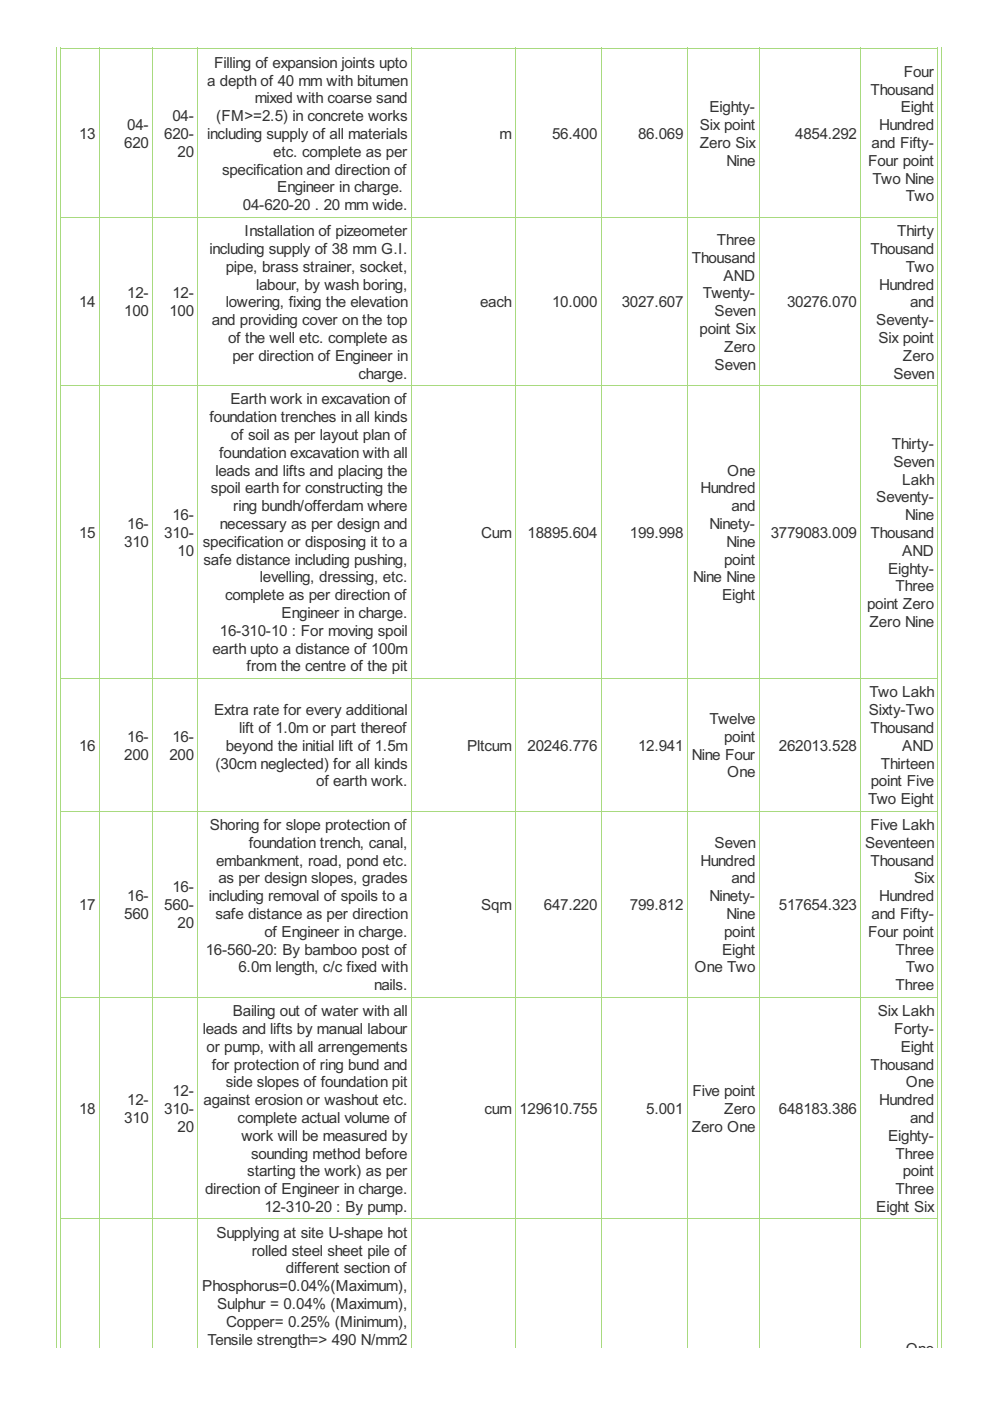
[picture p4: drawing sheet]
<svg xmlns="http://www.w3.org/2000/svg" width="210mm" height="297mm" viewBox="0 0 210 297" stroke-linecap="round" stroke-linejoin="round" font-family="sans-serif">
<defs><g id="words">
<g font-size="3.6" fill="#333">
<text x="45.4" y="14.4">Filling of expansion joints upto</text>
<text x="191.6" y="16.3">Four</text>
<text x="43.9" y="18.2">a depth of 40 mm with bitumen</text>
<text x="54" y="21.9">mixed with coarse sand</text>
<text x="150.4" y="23.8">Eighty-</text>
<text x="184.5" y="20.1">Thousand</text>
<text x="191" y="23.8">Eight</text>
<text x="16.8" y="29.5">13</text>
<text x="27" y="27.6">04-</text>
<text x="34.8" y="29.5">620-</text>
<text x="36.6" y="25.7">04-</text>
<text x="43.9" y="29.5">including supply of all materials</text>
<text x="45.8" y="25.7">(FM&gt;=2.5) in concrete works</text>
<text x="105.9" y="29.5">m</text>
<text x="117" y="29.5">56.400</text>
<text x="135.3" y="29.5">86.069</text>
<text x="148.4" y="27.6">Six point</text>
<text x="168.6" y="29.5">4854.292</text>
<text x="186.4" y="27.6">Hundred</text>
<text x="26.3" y="31.4">620</text>
<text x="37.7" y="33.3">20</text>
<text x="57.9" y="33.3">etc. complete as per</text>
<text x="148.4" y="31.4">Zero Six</text>
<text x="154" y="35.1">Nine</text>
<text x="184.1" y="35.1">Four point</text>
<text x="184.8" y="31.4">and Fifty-</text>
<text x="47.1" y="37">specification and direction of</text>
<text x="58.8" y="40.8">Engineer in charge.</text>
<text x="185" y="38.9">Two Nine</text>
<text x="51.5" y="44.6">04-620-20 . 20 mm wide.</text>
<text x="192.1" y="42.7">Two</text>
<text x="44.4" y="53.8">including supply of 38 mm G.I.</text>
<text x="51.9" y="50.1">Installation of pizeometer</text>
<text x="152" y="52">Three</text>
<text x="184.5" y="53.8">Thousand</text>
<text x="190.2" y="50.1">Thirty</text>
<text x="47.9" y="57.6">pipe, brass strainer, socket,</text>
<text x="146.6" y="55.7">Thousand</text>
<text x="153.4" y="59.5">AND</text>
<text x="192.1" y="57.6">Two</text>
<text x="16.8" y="65.2">14</text>
<text x="27" y="63.3">12-</text>
<text x="36.6" y="63.3">12-</text>
<text x="47.9" y="65.2">lowering, fixing the elevation</text>
<text x="54.3" y="61.4">labour, by wash boring,</text>
<text x="101.8" y="65.2">each</text>
<text x="117" y="65.2">10.000</text>
<text x="131.8" y="65.2">3027.607</text>
<text x="149" y="63.3">Twenty-</text>
<text x="166.9" y="65.2">30276.070</text>
<text x="186.4" y="61.4">Hundred</text>
<text x="193" y="65.2">and</text>
<text x="26.3" y="67.1">100</text>
<text x="35.9" y="67.1">100</text>
<text x="44.9" y="68.9">and providing cover on the top</text>
<text x="148.3" y="70.8">point Six</text>
<text x="151.5" y="67.1">Seven</text>
<text x="185.8" y="68.9">Seventy-</text>
<text x="48.3" y="72.7">of the well etc. complete as</text>
<text x="49.3" y="76.5">per direction of Engineer in</text>
<text x="153.6" y="74.6">Zero</text>
<text x="186.3" y="72.7">Six point</text>
<text x="191.5" y="76.5">Zero</text>
<text x="76" y="80.3">charge.</text>
<text x="151.5" y="78.4">Seven</text>
<text x="189.4" y="80.3">Seven</text>
<text x="44.4" y="89.5">foundation trenches in all kinds</text>
<text x="48.9" y="85.8">Earth work in excavation of</text>
<text x="49" y="93.3">of soil as per layout plan of</text>
<text x="189.1" y="95.2">Thirty-</text>
<text x="45.7" y="100.9">leads and lifts and placing the</text>
<text x="46.5" y="97.1">foundation excavation with all</text>
<text x="154.2" y="100.9">One</text>
<text x="189.4" y="99">Seven</text>
<text x="44.7" y="104.6">spoil earth for constructing the</text>
<text x="148.5" y="104.6">Hundred</text>
<text x="185.8" y="106.5">Seventy-</text>
<text x="191.3" y="102.7">Lakh</text>
<text x="27" y="112.2">16-</text>
<text x="36.6" y="110.3">16-</text>
<text x="46.6" y="112.2">necessary as per design and</text>
<text x="49.4" y="108.4">ring bundh/offerdam where</text>
<text x="150.4" y="112.2">Ninety-</text>
<text x="155.1" y="108.4">and</text>
<text x="191.9" y="110.3">Nine</text>
<text x="16.8" y="114.1">15</text>
<text x="26.3" y="115.9">310</text>
<text x="34.8" y="114.1">310-</text>
<text x="37.7" y="117.8">10</text>
<text x="43" y="115.9">specification or disposing it to a</text>
<text x="43.2" y="119.7">safe distance including pushing,</text>
<text x="102" y="114.1">Cum</text>
<text x="111.9" y="114.1">18895.604</text>
<text x="133.5" y="114.1">199.998</text>
<text x="153.5" y="119.7">point</text>
<text x="154" y="115.9">Nine</text>
<text x="163.4" y="114.1">3779083.009</text>
<text x="184.5" y="114.1">Thousand</text>
<text x="191.3" y="117.8">AND</text>
<text x="55.1" y="123.5">levelling, dressing, etc.</text>
<text x="147" y="123.5">Nine Nine</text>
<text x="188.3" y="121.6">Eighty-</text>
<text x="189.9" y="125.4">Three</text>
<text x="47.7" y="127.3">complete as per direction of</text>
<text x="59.7" y="131">Engineer in charge.</text>
<text x="153.1" y="127.3">Eight</text>
<text x="183.9" y="129.1">point Zero</text>
<text x="46.6" y="134.8">16-310-10 : For moving spoil</text>
<text x="184.4" y="132.9">Zero Nine</text>
<text x="45" y="138.6">earth upto a distance of 100m</text>
<text x="52.3" y="142.4">from the centre of the pit</text>
<text x="184.4" y="147.9">Two Lakh</text>
<text x="45.4" y="151.6">Extra rate for every additional</text>
<text x="50.7" y="155.4">lift of 1.0m or part thereof</text>
<text x="150.4" y="153.5">Twelve</text>
<text x="184.2" y="151.6">Sixty-Two</text>
<text x="184.5" y="155.4">Thousand</text>
<text x="16.8" y="159.2">16</text>
<text x="26.3" y="161.1">200</text>
<text x="27" y="157.3">16-</text>
<text x="35.9" y="161.1">200</text>
<text x="36.6" y="157.3">16-</text>
<text x="47.9" y="159.2">beyond the initial lift of 1.5m</text>
<text x="99" y="159.2">Pltcum</text>
<text x="111.9" y="159.2">20246.776</text>
<text x="135.3" y="159.2">12.941</text>
<text x="146.6" y="161.1">Nine Four</text>
<text x="153.5" y="157.3">point</text>
<text x="165.1" y="159.2">262013.528</text>
<text x="191.3" y="159.2">AND</text>
<text x="45.7" y="162.9">(30cm neglected) for all kinds</text>
<text x="67.1" y="166.7">of earth work.</text>
<text x="154.2" y="164.8">One</text>
<text x="184.6" y="166.7">point Five</text>
<text x="186.7" y="162.9">Thirteen</text>
<text x="184.1" y="170.5">Two Eight</text>
<text x="44.5" y="176">Shoring for slope protection of</text>
<text x="52.7" y="179.8">foundation trench, canal,</text>
<text x="151.5" y="179.8">Seven</text>
<text x="183.4" y="179.8">Seventeen</text>
<text x="184.5" y="176">Five Lakh</text>
<text x="45.8" y="183.5">embankment, road, pond etc.</text>
<text x="148.5" y="183.5">Hundred</text>
<text x="184.5" y="183.5">Thousand</text>
<text x="27" y="191.1">16-</text>
<text x="36.6" y="189.2">16-</text>
<text x="44.3" y="191.1">including removal of spoils to a</text>
<text x="46.3" y="187.3">as per design slopes, grades</text>
<text x="150.4" y="191.1">Ninety-</text>
<text x="155.1" y="187.3">and</text>
<text x="186.4" y="191.1">Hundred</text>
<text x="193.8" y="187.3">Six</text>
<text x="16.8" y="193">17</text>
<text x="26.3" y="194.9">560</text>
<text x="34.8" y="193">560-</text>
<text x="37.7" y="196.7">20</text>
<text x="45.7" y="194.9">safe distance as per direction</text>
<text x="102" y="193">Sqm</text>
<text x="115.3" y="193">647.220</text>
<text x="133.5" y="193">799.812</text>
<text x="154" y="194.9">Nine</text>
<text x="165.1" y="193">517654.323</text>
<text x="184.8" y="194.9">and Fifty-</text>
<text x="43.6" y="202.4">16-560-20: By bamboo post of</text>
<text x="56" y="198.6">of Engineer in charge.</text>
<text x="153.1" y="202.4">Eight</text>
<text x="153.5" y="198.6">point</text>
<text x="184.1" y="198.6">Four point</text>
<text x="189.9" y="202.4">Three</text>
<text x="50.5" y="206.2">6.0m length, c/c fixed with</text>
<text x="79.3" y="209.9">nails.</text>
<text x="147.3" y="206.2">One Two</text>
<text x="189.9" y="209.9">Three</text>
<text x="192.1" y="206.2">Two</text>
<text x="49.3" y="215.4">Bailing out of water with all</text>
<text x="186.1" y="215.4">Six Lakh</text>
<text x="43" y="219.2">leads and lifts by manual labour</text>
<text x="189.6" y="219.2">Forty-</text>
<text x="43.8" y="223">or pump, with all arrengements</text>
<text x="44.9" y="226.8">for protection of ring bund and</text>
<text x="184.5" y="226.8">Thousand</text>
<text x="191" y="223">Eight</text>
<text x="36.6" y="232.4">12-</text>
<text x="47.9" y="230.5">side slopes of foundation pit</text>
<text x="146.8" y="232.4">Five point</text>
<text x="192.1" y="230.5">One</text>
<text x="16.8" y="236.2">18</text>
<text x="26.3" y="238.1">310</text>
<text x="27" y="234.3">12-</text>
<text x="34.8" y="236.2">310-</text>
<text x="37.7" y="240">20</text>
<text x="43.2" y="234.3">against erosion or washout etc.</text>
<text x="50.4" y="238.1">complete actual volume of</text>
<text x="102.7" y="236.2">cum</text>
<text x="110.1" y="236.2">129610.755</text>
<text x="137" y="236.2">5.001</text>
<text x="146.6" y="240">Zero One</text>
<text x="153.6" y="236.2">Zero</text>
<text x="165.1" y="236.2">648183.386</text>
<text x="186.4" y="234.3">Hundred</text>
<text x="193" y="238.1">and</text>
<text x="51.2" y="241.9">work will be measured by</text>
<text x="53.2" y="245.6">sounding method before</text>
<text x="188.3" y="241.9">Eighty-</text>
<text x="189.9" y="245.6">Three</text>
<text x="52.4" y="249.4">starting the work) as per</text>
<text x="191.4" y="249.4">point</text>
<text x="43.5" y="253.2">direction of Engineer in charge.</text>
<text x="56" y="256.9">12-310-20 : By pump.</text>
<text x="185.8" y="256.9">Eight Six</text>
<text x="189.9" y="253.2">Three</text>
<text x="45.9" y="262.5">Supplying at site U-shape hot</text>
<text x="53.4" y="266.2">rolled steel sheet pile of</text>
<text x="60.6" y="270">different section of</text>
<text x="42.9" y="273.8">Phosphorus=0.04%(Maximum),</text>
<text x="46" y="277.5">Sulphur = 0.04% (Maximum),</text>
<text x="47.9" y="281.3">Copper= 0.25% (Minimum),</text>
<text x="44" y="285.1">Tensile strength=&gt; 490 N/mm2</text>
<text x="192.1" y="287">One</text>
</g>
</g></defs>
<path d="M12.8 10.4h8.4" fill="none" stroke="#a8da7f" stroke-width=".21"/>
<g fill="#a8da7f">
<path d="M12.8 9.9h.2v.6h-.2z"/>
<path d="M21 9.9h.2v.6h-.2z"/>
</g>
<path d="M21 10.4h11.5" fill="none" stroke="#a8da7f" stroke-width=".21"/>
<g fill="#a8da7f">
<path d="M21 9.9h.2v.6h-.2z"/>
<path d="M32.3 9.9h.2v.6h-.2z"/>
</g>
<path d="M32.3 10.4h9.8" fill="none" stroke="#a8da7f" stroke-width=".21"/>
<g fill="#a8da7f">
<path d="M32.3 9.9h.2v.6h-.2z"/>
<path d="M41.9 9.9h.2v.6h-.2z"/>
</g>
<path d="M41.9 10.4h45.4" fill="none" stroke="#a8da7f" stroke-width=".21"/>
<g fill="#a8da7f">
<path d="M41.9 9.9h.2v.6h-.2z"/>
<path d="M87.2 9.9h.1v.6h-.1z"/>
</g>
<path d="M87.2 10.4h22.1" fill="none" stroke="#a8da7f" stroke-width=".21"/>
<g fill="#a8da7f">
<path d="M87.2 9.9h.1v.6h-.1z"/>
<path d="M109.2 9.9h.1v.6h-.1z"/>
</g>
<path d="M109.2 10.4h18.4" fill="none" stroke="#a8da7f" stroke-width=".21"/>
<g fill="#a8da7f">
<path d="M109.2 9.9h.1v.6h-.1z"/>
<path d="M127.4 9.9h.2v.6h-.2z"/>
</g>
<path d="M127.4 10.4h18.4" fill="none" stroke="#a8da7f" stroke-width=".21"/>
<g fill="#a8da7f">
<path d="M127.4 9.9h.2v.6h-.2z"/>
<path d="M145.7 9.9h.1v.6h-.1z"/>
</g>
<path d="M145.7 10.4h15.4" fill="none" stroke="#a8da7f" stroke-width=".21"/>
<g fill="#a8da7f">
<path d="M145.7 9.9h.1v.6h-.1z"/>
<path d="M160.9 9.9h.2v.6h-.2z"/>
</g>
<path d="M160.9 10.4h21.7" fill="none" stroke="#a8da7f" stroke-width=".21"/>
<g fill="#a8da7f">
<path d="M160.9 9.9h.2v.6h-.2z"/>
<path d="M182.4 9.9h.2v.6h-.2z"/>
</g>
<path d="M182.4 10.4h16.5" fill="none" stroke="#a8da7f" stroke-width=".21"/>
<g fill="#a8da7f">
<path d="M182.4 9.9h.2v.6h-.2z"/>
<path d="M198.8 9.9h.1v.6h-.1z"/>
</g>
<g fill="none" stroke="#a8da7f" stroke-width=".21">
<path d="M12 9.9v275.9M12.8 10.4h186.1M12.9 10.3v275.5M21.1 10.3v275.5M32.4 10.3v275.5M42 10.3v275.5M87.3 10.3v275.5M109.3 10.3v275.5M127.5 10.3v275.5M145.7 10.3v275.5M161 10.3v275.5M182.5 10.3v275.5"/>
<path d="M198.9 10.3v275.5M199.7 9.9v275.9M12.8 46.1h186.1M12.8 81.8h186.1M12.8 143.8h186.1M12.8 172h186.1M12.8 211.4h186.1M12.8 258.4h186.1"/>
</g>
<use href="#words"/>
</svg>
